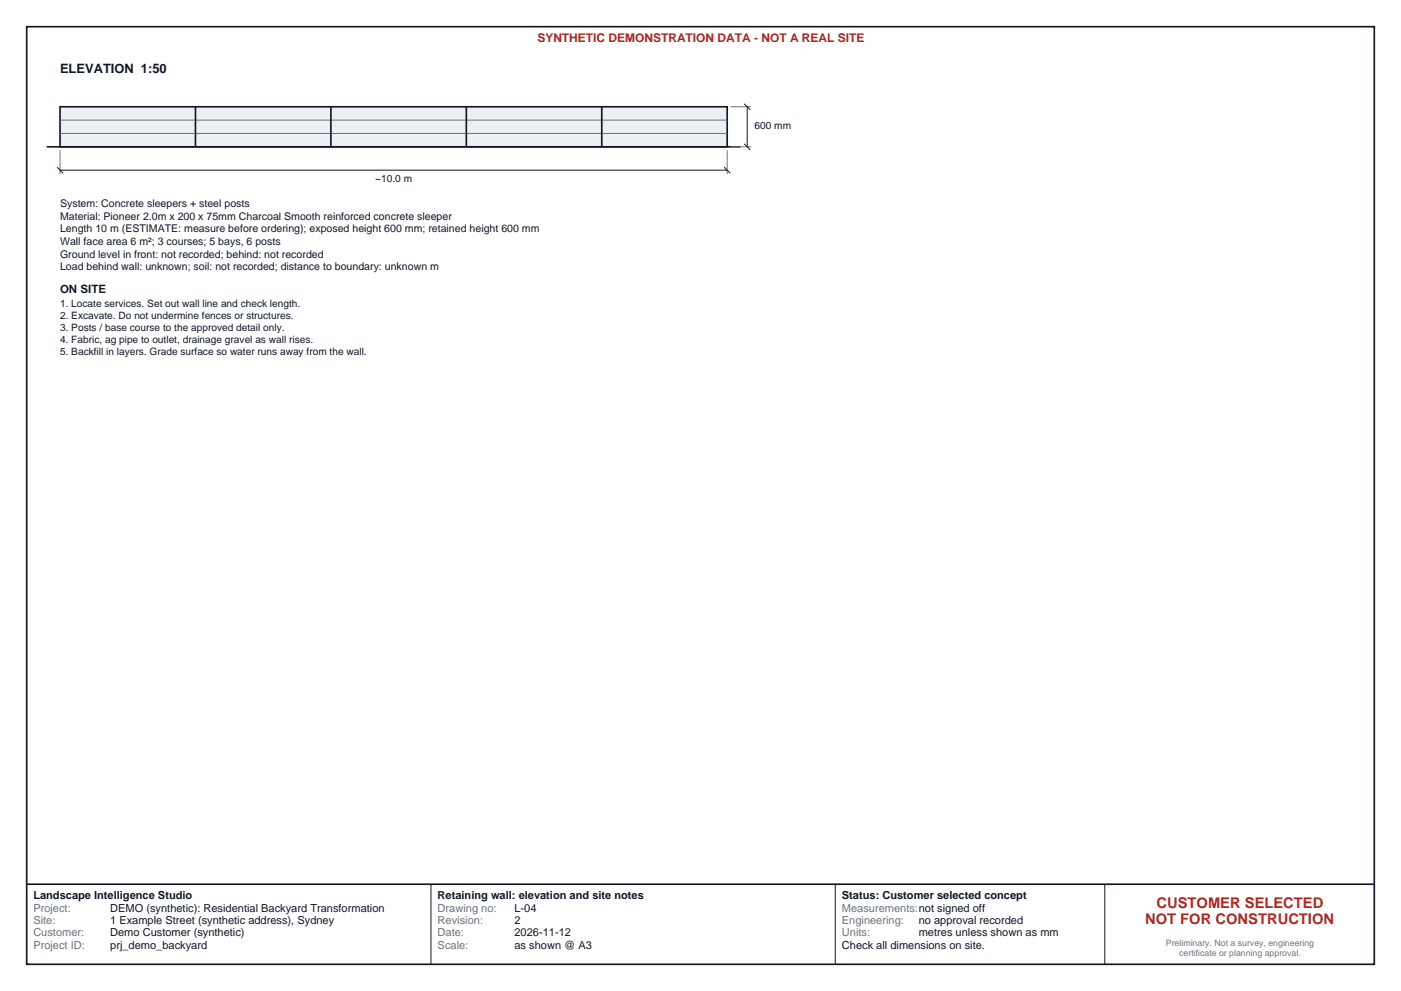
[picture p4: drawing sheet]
<svg xmlns="http://www.w3.org/2000/svg" width="420mm" height="297mm" viewBox="0 0 420 297" stroke-linecap="round" stroke-linejoin="round" font-family="sans-serif">
<defs><g id="words">
<g font-size="4.4" fill="#b3261e">
<text x="346.7" y="272">CUSTOMER SELECTED</text>
<text x="343.3" y="276.8">NOT FOR CONSTRUCTION</text>
</g>
<text font-size="3.9" fill="#111827" x="18" y="22">ELEVATION 1:50</text>
<text font-size="3.6" fill="#b3261e" x="161.1" y="12.5">SYNTHETIC DEMONSTRATION DATA - NOT A REAL SITE</text>
<text font-size="3.4" fill="#111827" x="18" y="87.8">ON SITE</text>
<g font-size="3.3" fill="#111827">
<text x="10" y="269.5">Landscape Intelligence Studio</text>
<text x="131.2" y="269.5">Retaining wall: elevation and site notes</text>
<text x="252.4" y="269.5">Status: Customer selected concept</text>
<text x="33" y="273.2">DEMO (synthetic): Residential Backyard Transformation</text>
<text x="154.2" y="273.2">L-04</text>
<text x="33" y="276.9">1 Example Street (synthetic address), Sydney</text>
<text x="33" y="280.7">Demo Customer (synthetic)</text>
<text x="154.2" y="276.9">2</text>
<text x="154.2" y="280.7">2026-11-12</text>
<text x="275.4" y="276.9">no approval recorded</text>
<text x="275.4" y="280.7">metres unless shown as mm</text>
<text x="33" y="284.4">prj_demo_backyard</text>
<text x="154.2" y="284.4">as shown @ A3</text>
<text x="252.4" y="284.4">Check all dimensions on site.</text>
</g>
<g font-size="3.3" fill="#6b7280">
<text x="10" y="273.2">Project:</text>
<text x="131.2" y="273.2">Drawing no:</text>
<text x="252.4" y="273.2">Measurements:not signed off</text>
<text x="10" y="276.9">Site:</text>
<text x="10" y="280.7">Customer:</text>
<text x="131.2" y="276.9">Revision:</text>
<text x="131.2" y="280.7">Date:</text>
<text x="252.4" y="276.9">Engineering:</text>
<text x="252.4" y="280.7">Units:</text>
<text x="10" y="284.4">Project ID:</text>
<text x="131.2" y="284.4">Scale:</text>
</g>
<g font-size="3.2" fill="#111827">
<text x="18" y="62">System: Concrete sleepers + steel posts</text>
<text x="18" y="65.8">Material: Pioneer 2.0m x 200 x 75mm Charcoal Smooth reinforced concrete sleeper</text>
<text x="18" y="69.6">Length 10 m (ESTIMATE: measure before ordering); exposed height 600 mm; retained height 600 mm</text>
<text x="18" y="73.4">Wall face area 6 m²; 3 courses; 5 bays, 6 posts</text>
<text x="18" y="77.2">Ground level in front: not recorded; behind: not recorded</text>
<text x="18" y="81">Load behind wall: unknown; soil: not recorded; distance to boundary: unknown m</text>
</g>
<g font-size="3" fill="#111827">
<text x="226.2" y="38.8">600 mm</text>
<text x="112.5" y="54.4">~10.0 m</text>
<text x="18" y="92">1. Locate services. Set out wall line and check length.</text>
<text x="18" y="95.6">2. Excavate. Do not undermine fences or structures.</text>
<text x="18" y="99.2">3. Posts / base course to the approved detail only.</text>
<text x="18" y="102.8">4. Fabric, ag pipe to outlet, drainage gravel as wall rises.</text>
<text x="18" y="106.4">5. Backfill in layers. Grade surface so water runs away from the wall.</text>
</g>
<g font-size="2.6" fill="#6b7280">
<text x="349.5" y="283.5">Preliminary. Not a survey, engineering</text>
<text x="353.5" y="286.4">certificate or planning approval.</text>
</g>
</g></defs>
<path d="M8 8h404v281h-404zM14 44h208M8 265h404" fill="none" stroke="#121726" stroke-width=".5"/>
<path d="M129.2 265v24M250.4 265v24M331.2 265v24" fill="none" stroke="#121726" stroke-width=".3"/>
<path d="M18 32h200v12h-200z" fill="#edf0f2" stroke="#121726" stroke-width=".5"/>
<path d="M18 40h200M18 36h200M219 32h6.2M18 45v7.2M218 45v7.2M219 44h6.2" fill="none" stroke="#6b7380" stroke-width=".3"/>
<path d="M58.6 32v12M99.2 32v12M139.8 32v12M180.4 32v12" fill="none" stroke="#121726" stroke-width=".5"/>
<path d="M223.1 31.1l1.8 1.8M224 32v12M17.1 50.1l1.8 1.8M18 51h200M217.1 50.1l1.8 1.8M223.1 43.1l1.8 1.8" fill="none" stroke="#121726" stroke-width=".3"/>
<use href="#words"/>
</svg>
